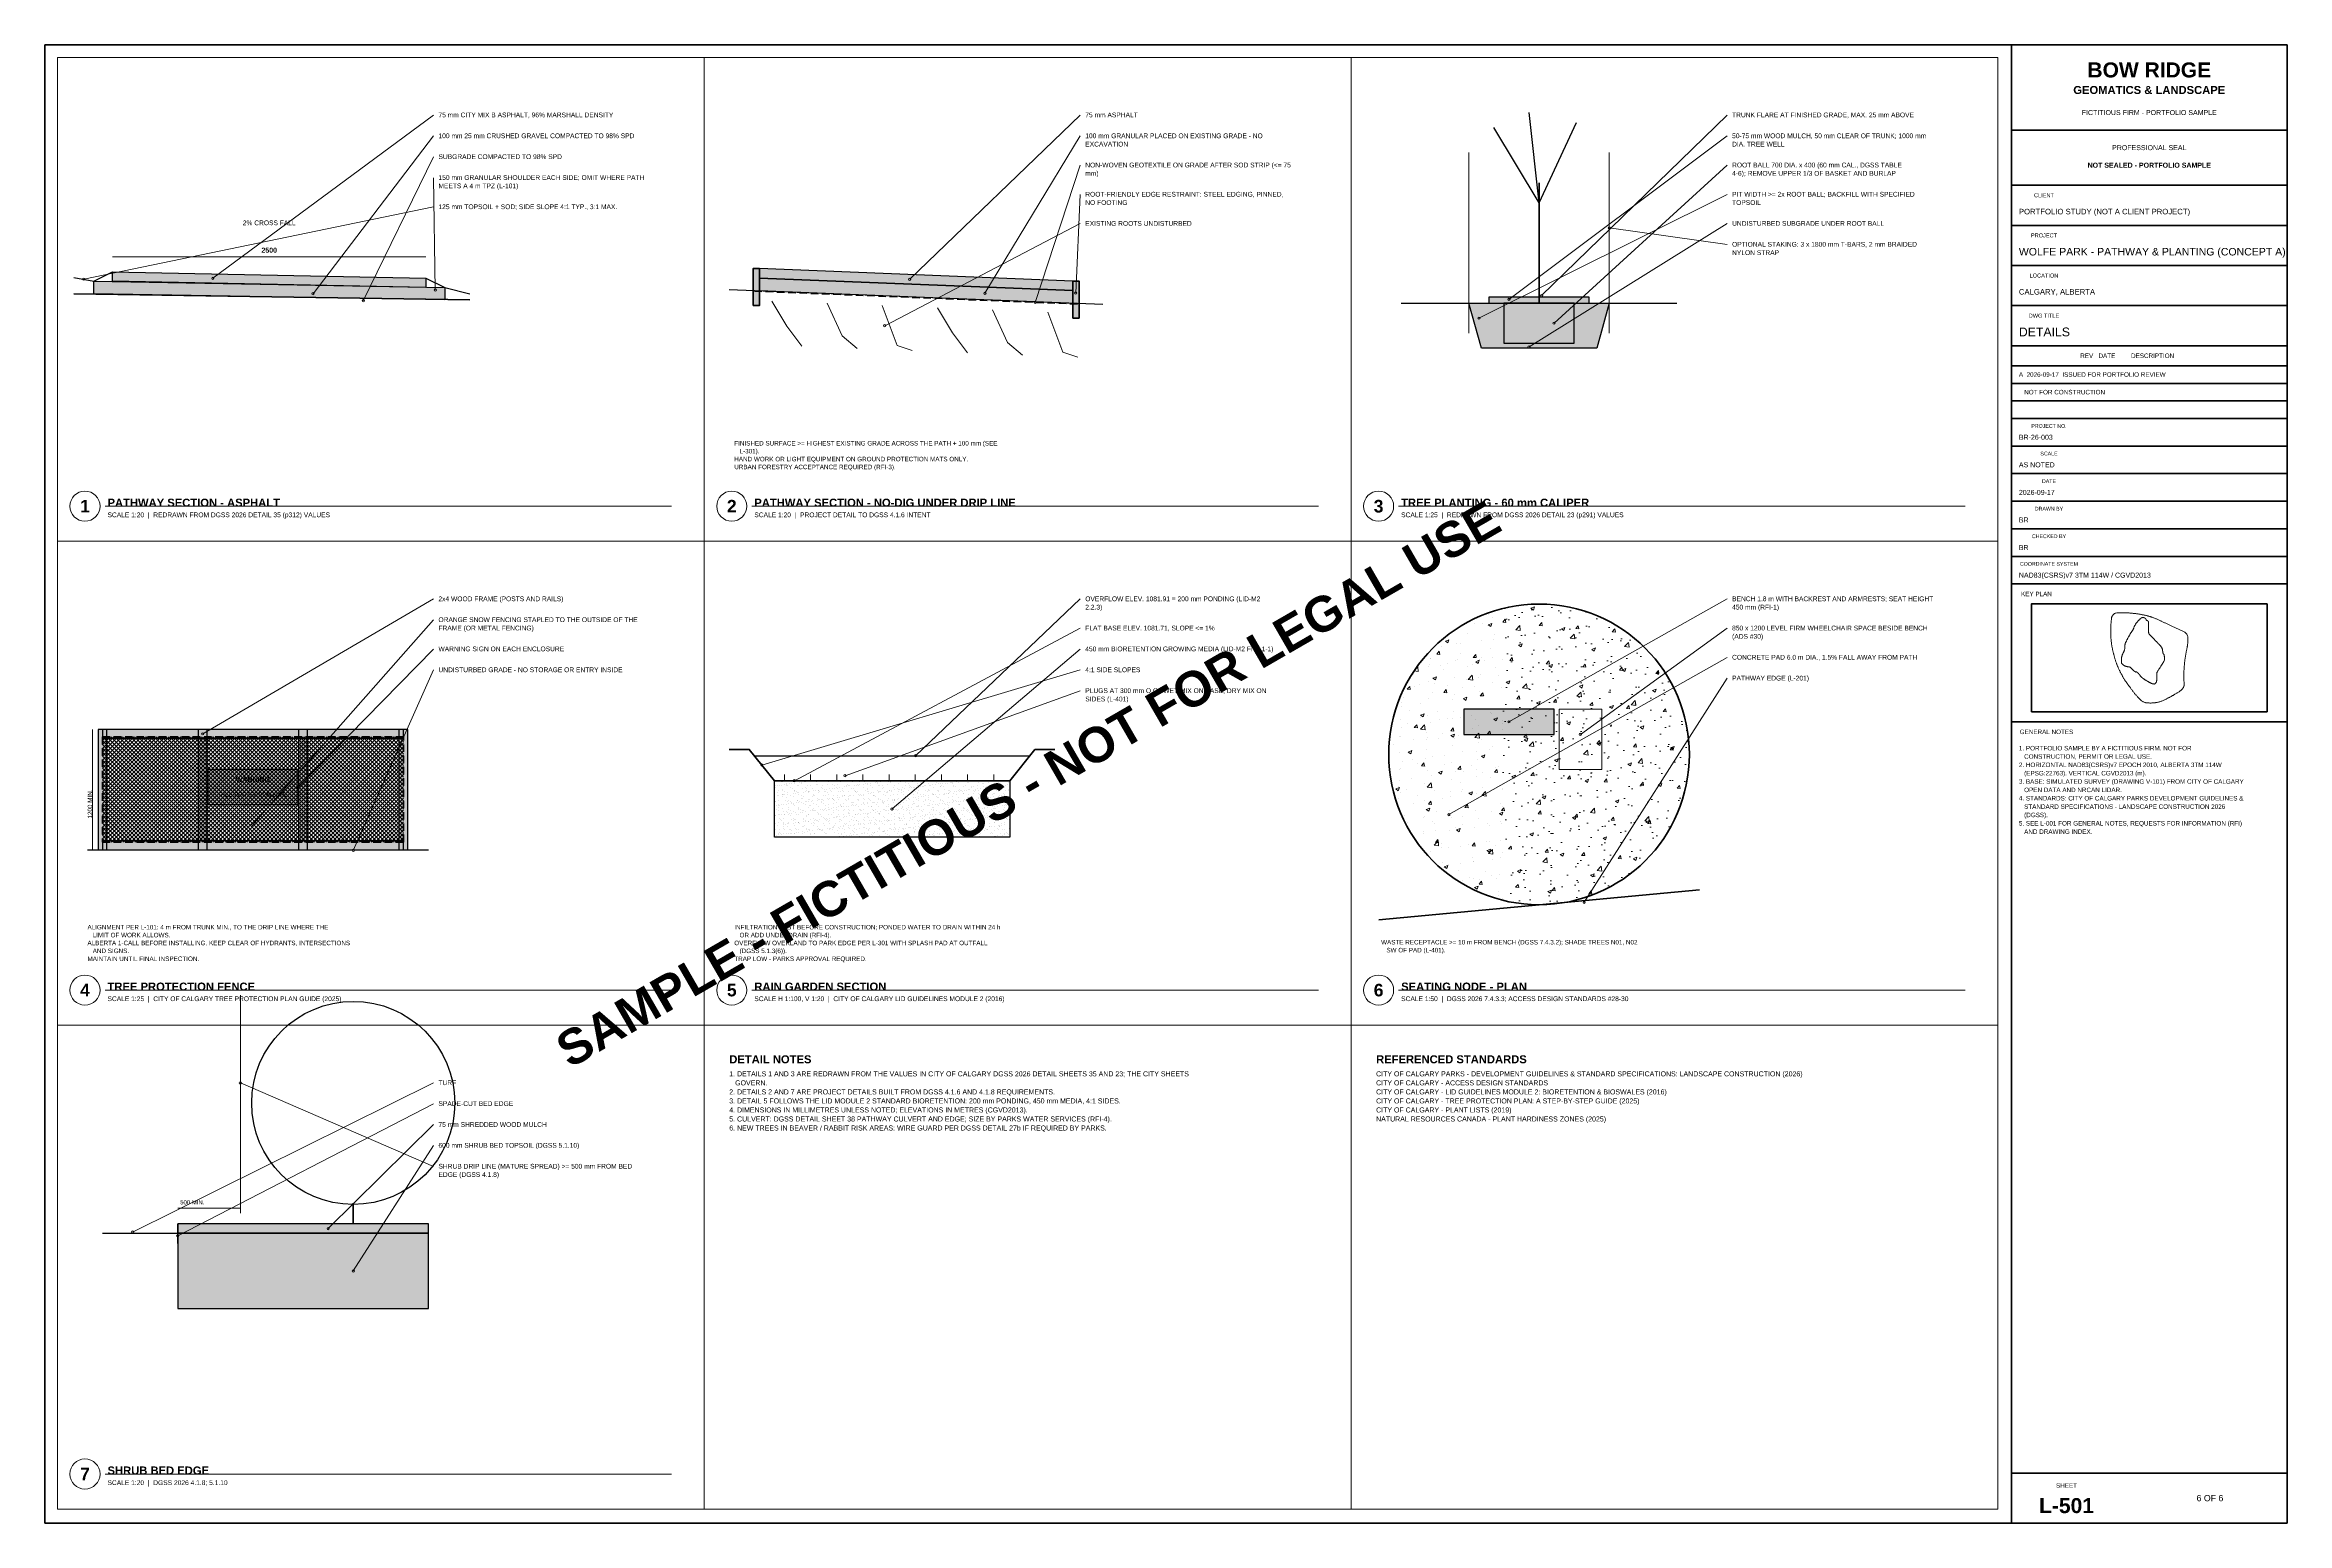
# Paper-space layout 'L-501' of a CAD drawing. Header units: metres. Extents: x 10 to 904, y 10 to 600.
import ezdxf
from ezdxf.enums import TextEntityAlignment as Align

# ---------------------------------------------------------------- set-up
doc = ezdxf.new("R2010")
doc.units = ezdxf.units.M
doc.header["$LTSCALE"] = 0.5
doc.linetypes.add('DASHED', pattern=[9, 6, -3])
for name, color, linetype, lineweight in [('G-ANNO-LEGN', 7, 'Continuous', 18), ('G-ANNO-NOTE', 7, 'Continuous', 18), ('G-ANNO-TTLB', 7, 'Continuous', 35), ('G-ANNO-WMRK', 8, 'Continuous', 35), ('L-ANNO-DIMS', 2, 'Continuous', 18), ('L-ANNO-TEXT', 2, 'Continuous', 18), ('L-DETL', 7, 'Continuous', 25), ('L-GRAD-DRAIN', 150, 'Continuous', 25), ('L-HARD-PATT', 253, 'Continuous', 13), ('L-HARD-PAVE', 8, 'Continuous', 35), ('L-HARD-WALL', 7, 'Continuous', 50), ('L-PLNT-GRND', 83, 'Continuous', 13), ('L-PLNT-PROT', 1, 'DASHED', 35), ('L-PLNT-SHRB', 3, 'Continuous', 25), ('L-SITE-FURN', 40, 'Continuous', 25), ('V-VEG-CANOPY', 92, 'Continuous', 13)]:
    doc.layers.add(name, color=color, linetype=linetype, lineweight=lineweight)
doc.layers.add('G-VPRT', color=8, linetype='Continuous', lineweight=13, plot=False)
doc.styles.add('BR-STD', font='arial.ttf')
doc.styles.add('BR-TITLE', font='arialbd.ttf')

# ---------------------------------------------------------------- blocks, each defined once
blk = doc.blocks.new('TB-ARCH-D')
at = {"color": 0, "lineweight": -2}
for p, q in [((794.4, 10), (794.4, 599.6)), ((794.4, 565.6), (904.4, 565.6)), ((794.4, 543.6), (904.4, 543.6)), ((794.4, 527.6), (904.4, 527.6)), ((794.4, 511.6), (904.4, 511.6)), ((794.4, 495.6), (904.4, 495.6)), ((794.4, 479.6), (904.4, 479.6)), ((794.4, 471.6), (904.4, 471.6)), ((794.4, 464.6), (904.4, 464.6)), ((794.4, 457.6), (904.4, 457.6)), ((794.4, 450.6), (904.4, 450.6)), ((794.4, 439.6), (904.4, 439.6)), ((794.4, 428.6), (904.4, 428.6)), ((794.4, 417.6), (904.4, 417.6)), ((794.4, 406.6), (904.4, 406.6)), ((794.4, 395.6), (904.4, 395.6)), ((794.4, 384.6), (904.4, 384.6)), ((794.4, 329.6), (904.4, 329.6)), ((794.4, 30), (904.4, 30))]:
    blk.add_line(p, q, dxfattribs=at)
for points in [[(10, 10), (904.4, 10), (904.4, 599.6), (10, 599.6)], [(802.4, 333.6), (896.4, 333.6), (896.4, 376.6), (802.4, 376.6)]]:
    blk.add_lwpolyline(points, close=True, dxfattribs=at)
for s, height, style, p in [('BOW RIDGE', 6, 'BR-TITLE', (849.4, 589.6)), ('GEOMATICS & LANDSCAPE', 3.2, 'BR-TITLE', (849.4, 581.6)), ('FICTITIOUS FIRM - PORTFOLIO SAMPLE', 2, 'BR-STD', (849.4, 572.6)), ('PROFESSIONAL SEAL', 2, 'BR-STD', (849.4, 558.6)), ('NOT SEALED - PORTFOLIO SAMPLE', 2, 'BR-TITLE', (849.4, 551.6)), ('CLIENT', 1.6, 'BR-STD', (807.4, 539.6)), ('PROJECT', 1.6, 'BR-STD', (807.4, 523.6)), ('LOCATION', 1.6, 'BR-STD', (807.4, 507.6)), ('DWG TITLE', 1.6, 'BR-STD', (807.4, 491.6)), ('REV   DATE         DESCRIPTION', 1.8, 'BR-STD', (840.6, 475.6)), ('PROJECT NO.', 1.5, 'BR-STD', (809.4, 447.6)), ('SCALE', 1.5, 'BR-STD', (809.4, 436.6)), ('DATE', 1.5, 'BR-STD', (809.4, 425.6)), ('DRAWN BY', 1.5, 'BR-STD', (809.4, 414.6)), ('CHECKED BY', 1.5, 'BR-STD', (809.4, 403.6)), ('COORDINATE SYSTEM', 1.5, 'BR-STD', (809.4, 392.6)), ('KEY PLAN', 1.8, 'BR-STD', (804.4, 380.6)), ('GENERAL NOTES', 1.8, 'BR-STD', (808.4, 325.6)), ('SHEET', 1.8, 'BR-STD', (816.4, 25))]:
    blk.add_text(s, height=height, dxfattribs=dict(at, style=style)).set_placement(p, align=Align.MIDDLE_CENTER)
at = {"color": 0, "lineweight": -2, "style": 'BR-STD'}
for tag, height, p in [('CLIENT', 2.2, (797.4, 533.1)), ('PROJECT', 3, (797.4, 517.1)), ('LOCATION', 2.2, (797.4, 501.1)), ('DWG_TITLE', 3.5, (797.4, 485.1)), ('REV1', 1.8, (797.4, 468.1)), ('REV2', 1.8, (797.4, 461.1)), ('REV3', 1.8, (797.4, 454.1)), ('PROJ_NO', 2, (797.4, 443.1)), ('SCALE', 2, (797.4, 432.1)), ('DATE', 2, (797.4, 421.1)), ('DRAWN', 2, (797.4, 410.1)), ('CHECKED', 2, (797.4, 399.1)), ('CRS', 2, (797.4, 388.1))]:
    blk.add_attdef(tag, text='', height=height, dxfattribs=at).set_placement(p, align=Align.MIDDLE_LEFT)
at = {"color": 0, "lineweight": -2}
for tag, height, style, p in [('SHEET_NO', 6, 'BR-TITLE', (816.4, 17)), ('SHEETS', 2.5, 'BR-STD', (873.6, 20))]:
    blk.add_attdef(tag, text='', height=height, dxfattribs=dict(at, style=style)).set_placement(p, align=Align.MIDDLE_CENTER)
blk = doc.blocks.new('WATERMARK-SAMPLE')
at = {"color": 0, "lineweight": -2, "style": 'BR-TITLE'}
blk.add_text('SAMPLE - FICTITIOUS - NOT FOR LEGAL USE', height=14, dxfattribs=at).set_placement((0, 0), align=Align.MIDDLE_CENTER)

psp = doc.layouts.new('L-501')

# ---------------------------------------------------------------- hatches: boundary and pattern name
at = {"layer": 'L-DETL'}
h = psp.add_hatch(color=8, dxfattribs=at)
h.dxf.hatch_style = 1
h.paths.add_polyline_path([(295, 506.6), (420, 501.6), (420, 505.35), (295, 510.35)])
h = psp.add_hatch(dxfattribs=at)
h.set_pattern_fill('GRAVEL', scale=0.12)
h.paths.add_polyline_path([(29.5, 505.35), (169.5, 502.85), (169.5, 497.85), (29.5, 500.35)])
h = psp.add_hatch(color=8, dxfattribs=at)
h.dxf.hatch_style = 1
h.paths.add_polyline_path([(37, 509.1), (162, 506.6), (162, 502.85), (37, 505.35)])
h = psp.add_hatch(dxfattribs=at)
h.set_pattern_fill('GRAVEL', scale=0.12)
h.paths.add_polyline_path([(295, 501.6), (420, 496.6), (420, 501.6), (295, 506.6)])
h = psp.add_hatch(dxfattribs=at)
h.set_pattern_fill('EARTH', scale=0.15)
h.paths.add_polyline_path([(578, 496.6), (634, 496.6), (629, 478.6), (583, 478.6)])
h = psp.add_hatch(color=42, dxfattribs=at)
h.dxf.hatch_style = 1
h.paths.add_polyline_path([(586, 496.6), (626, 496.6), (626, 499), (586, 499)])
h = psp.add_hatch(color=252, dxfattribs=at)
h.dxf.hatch_style = 1
h.paths.add_polyline_path([(592, 480.6), (620, 480.6), (620, 496.6), (592, 496.6)])
h = psp.add_hatch(color=33, dxfattribs=at)
h.dxf.hatch_style = 1
h.paths.add_polyline_path([(31.22, 278.6), (34.78, 278.6), (34.78, 326.6), (31.22, 326.6)])
h = psp.add_hatch(color=33, dxfattribs=at)
h.dxf.hatch_style = 1
h.paths.add_polyline_path([(33, 323.04), (153, 323.04), (153, 326.6), (33, 326.6)])
h = psp.add_hatch(color=33, dxfattribs=at)
h.dxf.hatch_style = 1
h.paths.add_polyline_path([(71.22, 278.6), (74.78, 278.6), (74.78, 326.6), (71.22, 326.6)])
h = psp.add_hatch(color=33, dxfattribs=at)
h.dxf.hatch_style = 1
h.paths.add_polyline_path([(111.22, 278.6), (114.78, 278.6), (114.78, 326.6), (111.22, 326.6)])
h = psp.add_hatch(color=33, dxfattribs=at)
h.dxf.hatch_style = 1
h.paths.add_polyline_path([(151.22, 278.6), (154.78, 278.6), (154.78, 326.6), (151.22, 326.6)])
h = psp.add_hatch(color=255, dxfattribs=at)
h.dxf.hatch_style = 1
h.paths.add_polyline_path([(75, 296.6), (111, 296.6), (111, 310.6), (75, 310.6)])
h = psp.add_hatch(dxfattribs=at)
h.set_pattern_fill('AR-SAND', scale=0.06)
h.paths.add_polyline_path([(301, 306.1), (394.91, 306.1), (394.91, 283.6), (301, 283.6)])
h = psp.add_hatch(color=33, dxfattribs=at)
h.dxf.hatch_style = 1
h.paths.add_polyline_path([(33, 278.6), (153, 278.6), (153, 282.16), (33, 282.16)])
h = psp.add_hatch(color=42, dxfattribs=at)
h.dxf.hatch_style = 1
h.paths.add_polyline_path([(63, 125.6), (163, 125.6), (163, 129.35), (63, 129.35)])
h = psp.add_hatch(dxfattribs=at)
h.set_pattern_fill('EARTH', scale=0.15)
h.paths.add_polyline_path([(63, 95.6), (163, 95.6), (163, 125.6), (63, 125.6)])
at = {"layer": 'L-HARD-PATT'}
h = psp.add_hatch(dxfattribs=at)
h.set_pattern_fill('AR-CONC', scale=0.08)
edge = h.paths.add_edge_path()
edge.add_arc((606, 316.6), 59.95, 0, 360)
at = {"layer": 'L-HARD-WALL'}
h = psp.add_hatch(color=1, dxfattribs=at)
h.dxf.hatch_style = 1
h.paths.add_polyline_path([(292.5, 495.6), (295, 495.6), (295, 510.35), (292.5, 510.35)])
h = psp.add_hatch(color=1, dxfattribs=at)
h.dxf.hatch_style = 1
h.paths.add_polyline_path([(420, 490.6), (422.5, 490.6), (422.5, 505.35), (420, 505.35)])
at = {"layer": 'L-PLNT-PROT'}
h = psp.add_hatch(dxfattribs=at)
h.set_pattern_fill('ANSI37', color=30, scale=0.35)
h.paths.add_polyline_path([(33, 281.6), (153, 281.6), (153, 323.6), (33, 323.6)])
at = {"layer": 'L-SITE-FURN'}
h = psp.add_hatch(color=40, dxfattribs=at)
h.dxf.hatch_style = 1
h.paths.add_polyline_path([(576, 324.6), (612, 324.6), (612, 334.6), (576, 334.6)])

# ---------------------------------------------------------------- linework, layer by layer
at = {"layer": 'G-ANNO-LEGN'}
for p, q in [((34, 415.6), (260, 415.6)), ((292, 415.6), (518, 415.6)), ((550, 415.6), (776, 415.6)), ((34, 222.6), (260, 222.6)), ((292, 222.6), (518, 222.6)), ((550, 222.6), (776, 222.6)), ((34, 29.6), (260, 29.6))]:
    psp.add_line(p, q, dxfattribs=at)
psp.add_lwpolyline([(838.87, 373.08), (839.17, 373.06), (839.46, 373.06), (839.74, 373.06), (840.02, 373.05), (840.3, 373.05), (840.56, 373.04), (840.83, 373.03), (841.09, 373.02), (841.35, 373.01), (841.61, 372.99), (841.88, 372.96), (842.15, 372.94), (842.41, 372.91), (842.68, 372.88), (842.96, 372.86), (843.24, 372.83), (843.51, 372.8), (843.79, 372.77), (844.07, 372.74), (844.35, 372.71), (844.63, 372.67), (844.91, 372.62), (845.19, 372.57), (845.46, 372.53), (845.73, 372.48), (846, 372.43), (846.27, 372.38), (846.54, 372.33), (846.81, 372.28), (847.06, 372.23), (847.31, 372.18), (847.56, 372.13), (847.81, 372.08), (848.05, 372.03), (848.3, 371.97), (848.55, 371.9), (848.78, 371.83), (849.01, 371.76), (849.25, 371.69), (849.48, 371.62), (849.72, 371.55), (849.95, 371.48), (850.1, 371.43), (850.34, 371.36), (850.58, 371.28), (850.81, 371.2), (851.05, 371.11), (851.28, 371.03), (851.53, 370.93), (851.79, 370.83), (852.03, 370.73), (852.28, 370.62), (852.55, 370.49), (852.82, 370.37), (853.09, 370.24), (853.36, 370.11), (853.66, 369.98), (853.95, 369.85), (854.21, 369.73), (854.47, 369.6), (854.73, 369.48), (854.99, 369.36), (855.24, 369.24), (855.48, 369.13), (855.73, 369.02), (855.98, 368.91), (858.37, 367.79), (861.33, 366.4), (862.18, 366.01), (862.47, 365.89), (862.76, 365.76), (863.04, 365.63), (863.29, 365.49), (863.54, 365.34), (863.77, 365.17), (863.99, 364.98), (864.18, 364.76), (864.36, 364.51), (864.5, 364.24), (864.63, 363.92), (864.72, 363.6), (864.77, 363.28), (864.78, 362.96), (864.78, 362.71), (864.78, 362.46), (864.77, 362.22), (864.76, 361.97), (864.75, 361.7), (864.73, 361.42), (864.72, 361.15), (864.72, 360.89), (864.71, 360.62), (864.7, 360.35), (864.67, 360.09), (864.63, 359.82), (864.58, 359.59), (864.53, 359.35), (864.48, 359.12), (864.43, 358.88), (864.38, 358.65), (864.33, 358.39), (864.28, 358.14), (864.23, 357.88), (864.18, 357.63), (864.14, 357.37), (864.09, 357.12), (864.04, 356.86), (863.99, 356.61), (863.94, 356.35), (863.9, 356.09), (863.85, 355.83), (863.8, 355.58), (863.76, 355.31), (863.71, 355.04), (863.67, 354.77), (863.63, 354.51), (863.59, 354.24), (863.56, 353.97), (863.53, 353.67), (863.51, 353.38), (863.48, 353.09), (863.45, 352.79), (863.43, 352.52), (863.4, 352.24), (863.37, 351.97), (863.35, 351.69), (863.33, 351.42), (863.31, 351.14), (863.29, 350.89), (863.28, 350.63), (863.27, 350.38), (863.25, 350.13), (863.24, 349.87), (863.23, 349.62), (863.21, 349.36), (863.2, 349.11), (863.19, 348.85), (863.18, 348.6), (863.17, 348.32), (863.17, 348.04), (863.17, 347.76), (863.18, 347.48), (863.19, 347.2), (863.2, 346.91), (863.21, 346.63), (863.22, 346.34), (863.24, 346.06), (863.25, 345.78), (863.27, 345.5), (863.28, 345.24), (863.29, 344.98), (863.3, 344.71), (863.3, 344.47), (863.29, 344.23), (863.26, 344.01), (863.2, 343.79), (863.1, 343.55), (862.99, 343.32), (862.83, 343.06), (862.66, 342.82), (862.47, 342.57), (862.25, 342.34), (862.02, 342.13), (861.78, 341.94), (861.53, 341.76), (861.29, 341.6), (861.04, 341.44), (860.79, 341.29), (860.57, 341.16), (860.35, 341.03), (860.12, 340.9), (859.9, 340.77), (859.66, 340.62), (859.42, 340.46), (859.18, 340.31), (858.93, 340.16), (858.72, 340.04), (858.51, 339.92), (858.29, 339.8), (858.08, 339.69), (857.86, 339.58), (857.64, 339.47), (857.43, 339.36), (857.21, 339.25), (856.99, 339.15), (856.78, 339.04), (856.55, 338.92), (856.32, 338.79), (856.1, 338.67), (855.87, 338.55), (855.64, 338.43), (855.41, 338.32), (855.17, 338.21), (854.93, 338.1), (854.67, 337.99), (854.4, 337.89), (854.13, 337.8), (853.86, 337.71), (853.61, 337.63), (853.36, 337.56), (853.1, 337.49), (852.85, 337.43), (852.61, 337.37), (852.37, 337.32), (852.12, 337.27), (851.88, 337.24), (851.83, 337.23), (851.56, 337.21), (851.29, 337.18), (851.02, 337.16), (850.72, 337.13), (850.43, 337.11), (850.13, 337.1), (849.95, 337.1), (849.65, 337.1), (849.34, 337.11), (849.07, 337.11), (848.8, 337.11), (848.53, 337.14), (848.23, 337.19), (847.93, 337.23), (847.86, 337.24), (847.57, 337.31), (847.3, 337.41), (847.03, 337.54), (846.79, 337.67), (846.56, 337.82), (846.34, 337.98), (846.16, 338.14), (845.98, 338.3), (845.8, 338.46), (845.63, 338.63), (845.44, 338.82), (845.26, 339.01), (845.08, 339.21), (844.9, 339.4), (844.71, 339.59), (844.53, 339.79), (844.35, 339.98), (844.17, 340.17), (843.99, 340.36), (843.82, 340.55), (843.66, 340.76), (843.5, 340.96), (843.34, 341.17), (843.18, 341.38), (843.02, 341.59), (842.87, 341.8), (842.71, 342.01), (842.56, 342.22), (842.4, 342.44), (842.24, 342.66), (842.08, 342.87), (841.91, 343.09), (841.75, 343.31), (841.59, 343.53), (841.45, 343.72), (841.3, 343.92), (841.15, 344.11), (841, 344.31), (840.85, 344.5), (840.71, 344.7), (840.57, 344.9), (840.44, 345.11), (840.28, 345.32), (840.13, 345.53), (839.98, 345.75), (839.83, 345.97), (839.69, 346.19), (839.55, 346.41), (839.41, 346.62), (839.28, 346.84), (839.15, 347.06), (839.02, 347.29), (838.9, 347.51), (838.78, 347.72), (838.66, 347.93), (838.55, 348.15), (838.43, 348.36), (838.32, 348.57), (838.21, 348.79), (838.09, 349.01), (837.97, 349.23), (837.85, 349.46), (837.73, 349.68), (837.62, 349.91), (837.5, 350.13), (837.38, 350.38), (837.26, 350.62), (837.15, 350.87), (837.04, 351.12), (836.93, 351.37), (836.83, 351.62), (836.73, 351.85), (836.64, 352.07), (836.55, 352.3), (836.46, 352.53), (836.38, 352.75), (836.29, 352.98), (836.21, 353.21), (836.12, 353.46), (836.04, 353.7), (835.95, 353.95), (835.87, 354.19), (835.79, 354.44), (835.71, 354.68), (835.64, 354.93), (835.56, 355.2), (835.48, 355.47), (835.41, 355.74), (835.34, 356.01), (835.27, 356.29), (835.21, 356.53), (835.14, 356.77), (835.08, 357.01), (835.02, 357.25), (834.96, 357.5), (834.9, 357.74), (834.84, 358.02), (834.78, 358.31), (834.72, 358.59), (834.67, 358.88), (834.61, 359.15), (834.56, 359.42), (834.52, 359.69), (834.47, 359.96), (834.43, 360.23), (834.38, 360.5), (834.34, 360.77), (834.31, 361.03), (834.27, 361.3), (834.24, 361.57), (834.22, 361.83), (834.19, 362.09), (834.17, 362.35), (834.15, 362.61), (834.13, 362.87), (834.11, 363.13), (834.09, 363.39), (834.07, 363.66), (834.06, 363.93), (834.04, 364.19), (834.03, 364.46), (834.02, 364.72), (834.02, 364.99), (834.02, 365.26), (834.02, 365.53), (834.02, 365.8), (834.03, 366.07), (834.03, 366.34), (834.04, 366.61), (834.04, 366.86), (834.04, 367.11), (834.04, 367.36), (834.04, 367.63), (834.05, 367.9), (834.07, 368.17), (834.09, 368.44), (834.11, 368.71), (834.14, 368.98), (834.17, 369.25), (834.19, 369.52), (834.22, 369.79), (834.26, 370.05), (834.29, 370.31), (834.32, 370.58), (834.35, 370.86), (834.39, 371.15), (834.44, 371.39), (834.53, 371.63), (834.68, 371.92), (834.87, 372.19), (835.07, 372.41), (835.3, 372.6), (835.55, 372.78), (835.83, 372.9), (836.12, 372.98), (836.42, 373.03), (836.71, 373.06), (837.07, 373.07), (837.43, 373.08), (837.7, 373.09), (837.98, 373.1), (838.25, 373.1), (838.56, 373.1), (838.87, 373.08)], close=True, dxfattribs=at)
psp.add_lwpolyline([(854.97, 356.81), (855, 356.77), (855.02, 356.74), (855.04, 356.71), (855.06, 356.67), (855.08, 356.64), (855.1, 356.61), (855.12, 356.59), (855.14, 356.56), (855.15, 356.54), (855.17, 356.51), (855.19, 356.49), (855.21, 356.47), (855.22, 356.45), (855.24, 356.43), (855.25, 356.42), (855.27, 356.4), (855.28, 356.38), (855.3, 356.35), (855.31, 356.31), (855.32, 356.27), (855.34, 356.21), (855.35, 356.15), (855.36, 356.09), (855.37, 356.01), (855.38, 355.92), (855.39, 355.81), (855.41, 355.69), (855.42, 355.55), (855.43, 355.37), (855.44, 355.15), (855.46, 354.81), (855.49, 354.36), (855.17, 353.61), (854.52, 352.58), (854.03, 351.81), (853.71, 351.31), (853.46, 350.9), (853.26, 350.59), (853.09, 350.32), (852.95, 350.08), (852.82, 349.88), (852.73, 349.72), (852.64, 349.58), (852.57, 349.45), (852.51, 349.35), (852.46, 349.26), (852.42, 349.19), (852.4, 349.14), (852.39, 349.11), (852.39, 349.09), (852.39, 349.06), (852.39, 349.02), (852.39, 348.97), (852.39, 348.91), (852.39, 348.83), (852.39, 348.75), (852.39, 348.65), (852.39, 348.53), (852.39, 348.41), (852.39, 348.27), (852.39, 348.12), (852.39, 347.96), (852.39, 347.79), (852.39, 347.6), (852.39, 347.41), (852.39, 347.2), (852.38, 347), (852.38, 346.81), (852.38, 346.64), (852.38, 346.47), (852.37, 346.32), (852.37, 346.18), (852.36, 346.06), (852.35, 345.94), (852.34, 345.84), (852.33, 345.74), (852.32, 345.66), (852.31, 345.59), (852.3, 345.53), (852.29, 345.49), (852.27, 345.45), (852.26, 345.43), (852.24, 345.41), (852.22, 345.38), (852.2, 345.36), (852.18, 345.33), (852.16, 345.31), (852.14, 345.28), (852.11, 345.25), (852.09, 345.22), (852.06, 345.19), (852.03, 345.16), (852, 345.12), (851.97, 345.09), (851.94, 345.05), (851.9, 345.02), (851.87, 344.98), (851.83, 344.95), (851.79, 344.91), (851.76, 344.88), (851.72, 344.85), (851.69, 344.82), (851.66, 344.79), (851.63, 344.77), (851.6, 344.75), (851.58, 344.73), (851.55, 344.71), (851.53, 344.7), (851.51, 344.69), (851.49, 344.68), (851.47, 344.67), (851.45, 344.67), (851.43, 344.66), (851.42, 344.66), (851.4, 344.66), (851.38, 344.67), (851.36, 344.67), (851.34, 344.67), (851.31, 344.67), (851.28, 344.67), (851.25, 344.68), (851.22, 344.68), (851.18, 344.69), (851.14, 344.69), (851.1, 344.7), (851.06, 344.7), (851.01, 344.71), (850.96, 344.71), (850.91, 344.72), (850.86, 344.73), (850.8, 344.74), (850.74, 344.76), (850.67, 344.78), (850.59, 344.8), (850.51, 344.84), (850.42, 344.87), (850.32, 344.91), (850.22, 344.96), (850.12, 345.01), (850, 345.06), (849.88, 345.12), (849.76, 345.18), (849.63, 345.25), (849.49, 345.32), (849.34, 345.4), (849.19, 345.48), (849.05, 345.57), (848.91, 345.65), (848.77, 345.73), (848.63, 345.8), (848.5, 345.88), (848.36, 345.96), (848.24, 346.03), (848.11, 346.11), (847.99, 346.18), (847.88, 346.26), (847.76, 346.33), (847.65, 346.4), (847.55, 346.47), (847.44, 346.54), (847.34, 346.61), (847.24, 346.68), (847.15, 346.74), (847.06, 346.81), (846.97, 346.87), (846.89, 346.93), (846.81, 346.99), (846.73, 347.05), (846.65, 347.11), (846.58, 347.16), (846.51, 347.22), (846.45, 347.27), (846.39, 347.32), (846.33, 347.37), (846.28, 347.42), (846.22, 347.47), (846.18, 347.52), (846.13, 347.56), (846.09, 347.61), (846.05, 347.65), (846.01, 347.69), (845.98, 347.73), (845.94, 347.77), (845.91, 347.8), (845.88, 347.84), (845.86, 347.87), (845.83, 347.9), (845.81, 347.94), (845.79, 347.96), (845.77, 347.99), (845.76, 348.02), (845.75, 348.04), (845.74, 348.07), (845.73, 348.09), (845.72, 348.12), (845.7, 348.15), (845.68, 348.18), (845.65, 348.22), (845.62, 348.26), (845.59, 348.3), (845.55, 348.35), (845.5, 348.41), (845.45, 348.46), (845.4, 348.52), (845.34, 348.59), (845.28, 348.65), (845.21, 348.72), (845.13, 348.8), (845.06, 348.88), (844.97, 348.96), (844.9, 349.04), (844.82, 349.11), (844.75, 349.17), (844.68, 349.23), (844.62, 349.29), (844.56, 349.34), (844.5, 349.38), (844.45, 349.42), (844.4, 349.45), (844.36, 349.47), (844.32, 349.5), (844.28, 349.51), (844.24, 349.52), (844.21, 349.52), (844.19, 349.52), (844.17, 349.51), (844.14, 349.51), (844.12, 349.5), (844.1, 349.49), (844.08, 349.49), (844.07, 349.48), (844.05, 349.48), (844.03, 349.47), (844.02, 349.47), (844.01, 349.47), (843.99, 349.46), (843.98, 349.46), (843.97, 349.46), (843.96, 349.46), (843.95, 349.46), (843.94, 349.46), (843.93, 349.46), (843.93, 349.46), (843.92, 349.46), (843.91, 349.46), (843.9, 349.47), (843.89, 349.47), (843.88, 349.48), (843.87, 349.48), (843.86, 349.49), (843.84, 349.5), (843.83, 349.51), (843.82, 349.52), (843.81, 349.53), (843.79, 349.54), (843.78, 349.56), (843.76, 349.57), (843.75, 349.59), (843.74, 349.6), (843.72, 349.61), (843.71, 349.62), (843.69, 349.64), (843.68, 349.65), (843.67, 349.66), (843.66, 349.66), (843.65, 349.67), (843.64, 349.68), (843.63, 349.68), (843.62, 349.69), (843.61, 349.69), (843.6, 349.69), (843.59, 349.7), (843.58, 349.7), (843.57, 349.7), (843.56, 349.7), (843.54, 349.72), (843.51, 349.74), (843.48, 349.76), (843.44, 349.8), (843.4, 349.84), (843.35, 349.88), (843.29, 349.93), (843.23, 349.99), (843.16, 350.06), (843.09, 350.13), (843.01, 350.21), (842.92, 350.29), (842.83, 350.39), (842.73, 350.48), (842.63, 350.59), (842.53, 350.69), (842.43, 350.78), (842.34, 350.87), (842.26, 350.95), (842.18, 351.02), (842.11, 351.09), (842.04, 351.15), (841.97, 351.21), (841.91, 351.26), (841.86, 351.3), (841.81, 351.34), (841.77, 351.37), (841.73, 351.4), (841.7, 351.42), (841.67, 351.43), (841.65, 351.44), (841.63, 351.45), (841.6, 351.45), (841.58, 351.46), (841.55, 351.46), (841.52, 351.47), (841.49, 351.47), (841.47, 351.48), (841.44, 351.48), (841.4, 351.49), (841.37, 351.49), (841.34, 351.49), (841.31, 351.49), (841.27, 351.49), (841.24, 351.49), (841.2, 351.5), (841.16, 351.5), (841.12, 351.5), (841.08, 351.5), (841.03, 351.51), (840.97, 351.51), (840.92, 351.52), (840.86, 351.53), (840.79, 351.55), (840.73, 351.56), (840.66, 351.58), (840.58, 351.6), (840.5, 351.62), (840.42, 351.64), (840.33, 351.67), (840.24, 351.69), (840.15, 351.72), (840.05, 351.75), (839.96, 351.78), (839.87, 351.82), (839.78, 351.85), (839.69, 351.89), (839.6, 351.93), (839.52, 351.97), (839.44, 352.01), (839.36, 352.06), (839.28, 352.1), (839.21, 352.15), (839.14, 352.2), (839.07, 352.26), (839, 352.31), (838.94, 352.37), (838.87, 352.42), (838.81, 352.48), (838.76, 352.54), (838.7, 352.6), (838.65, 352.65), (838.61, 352.7), (838.56, 352.75), (838.52, 352.79), (838.49, 352.84), (838.45, 352.88), (838.42, 352.92), (838.39, 352.95), (838.37, 352.99), (838.35, 353.02), (838.33, 353.05), (838.32, 353.08), (838.31, 353.1), (838.3, 353.12), (838.29, 353.16), (838.29, 353.2), (838.28, 353.24), (838.28, 353.3), (838.28, 353.37), (838.28, 353.45), (838.27, 353.53), (838.27, 353.62), (838.28, 353.73), (838.28, 353.84), (838.28, 353.96), (838.28, 354.09), (838.29, 354.23), (838.29, 354.37), (838.3, 354.53), (838.31, 354.69), (838.32, 354.86), (838.34, 355.02), (838.36, 355.18), (838.39, 355.34), (838.42, 355.5), (838.45, 355.66), (838.49, 355.82), (838.54, 355.98), (838.59, 356.13), (838.64, 356.29), (838.7, 356.44), (838.76, 356.6), (838.83, 356.75), (838.9, 356.9), (838.98, 357.05), (839.06, 357.2), (839.14, 357.35), (839.21, 357.5), (839.28, 357.65), (839.34, 357.79), (839.4, 357.94), (839.45, 358.08), (839.5, 358.22), (839.54, 358.37), (839.57, 358.51), (839.61, 358.65), (839.63, 358.79), (839.65, 358.93), (839.67, 359.06), (839.68, 359.2), (839.68, 359.34), (839.68, 359.47), (839.68, 359.6), (839.69, 359.73), (839.69, 359.85), (839.7, 359.96), (839.7, 360.08), (839.71, 360.18), (839.72, 360.28), (839.73, 360.38), (839.75, 360.47), (839.76, 360.56), (839.78, 360.65), (839.79, 360.72), (839.81, 360.8), (839.83, 360.87), (839.85, 360.93), (839.87, 360.99), (839.9, 361.06), (839.94, 361.14), (839.97, 361.23), (840.02, 361.33), (840.07, 361.43), (840.13, 361.55), (840.19, 361.67), (840.26, 361.81), (840.33, 361.95), (840.41, 362.11), (840.49, 362.27), (840.58, 362.44), (840.68, 362.62), (840.78, 362.81), (840.88, 363.01), (841, 363.22), (841.11, 363.43), (841.21, 363.62), (841.32, 363.81), (841.42, 363.99), (841.52, 364.16), (841.61, 364.33), (841.7, 364.48), (841.79, 364.63), (841.88, 364.77), (841.97, 364.91), (842.05, 365.04), (842.13, 365.16), (842.2, 365.27), (842.28, 365.37), (842.35, 365.47), (842.41, 365.56), (842.48, 365.66), (842.55, 365.75), (842.61, 365.86), (842.68, 365.96), (842.74, 366.07), (842.81, 366.19), (842.87, 366.31), (842.94, 366.43), (843, 366.56), (843.06, 366.69), (843.12, 366.83), (843.19, 366.97), (843.25, 367.11), (843.31, 367.26), (843.37, 367.42), (843.43, 367.57), (843.49, 367.73), (843.56, 367.88), (843.64, 368.04), (843.72, 368.19), (843.8, 368.34), (843.9, 368.5), (843.99, 368.65), (844.09, 368.8), (844.2, 368.95), (844.31, 369.09), (844.43, 369.24), (844.55, 369.39), (844.68, 369.53), (844.81, 369.68), (844.94, 369.82), (845.09, 369.96), (845.22, 370.1), (845.35, 370.22), (845.47, 370.34), (845.58, 370.45), (845.68, 370.55), (845.77, 370.64), (845.86, 370.72), (845.94, 370.8), (846.01, 370.86), (846.07, 370.92), (846.13, 370.97), (846.17, 371.01), (846.21, 371.04), (846.24, 371.07), (846.27, 371.09), (846.28, 371.09), (846.3, 371.1), (846.32, 371.11), (846.35, 371.11), (846.37, 371.12), (846.41, 371.12), (846.44, 371.13), (846.48, 371.13), (846.52, 371.14), (846.56, 371.14), (846.61, 371.14), (846.66, 371.14), (846.72, 371.15), (846.77, 371.15), (846.84, 371.15), (846.9, 371.15), (846.97, 371.15), (847.03, 371.15), (847.09, 371.15), (847.15, 371.14), (847.2, 371.14), (847.25, 371.13), (847.3, 371.13), (847.35, 371.12), (847.39, 371.12), (847.43, 371.11), (847.46, 371.1), (847.49, 371.09), (847.52, 371.08), (847.54, 371.06), (847.57, 371.05), (847.58, 371.04), (847.6, 371.02), (847.61, 371.01), (847.63, 370.99), (847.64, 370.98), (847.66, 370.96), (847.67, 370.95), (847.69, 370.93), (847.7, 370.92), (847.72, 370.9), (847.73, 370.89), (847.75, 370.87), (847.76, 370.86), (847.78, 370.84), (847.79, 370.83), (847.81, 370.81), (847.82, 370.8), (847.84, 370.78), (847.85, 370.77), (847.87, 370.75), (847.88, 370.74), (847.9, 370.72), (847.91, 370.71), (847.93, 370.69), (847.94, 370.68), (847.96, 370.66), (847.97, 370.65), (847.99, 370.63), (848, 370.62), (848.02, 370.6), (848.03, 370.59), (848.05, 370.57), (848.06, 370.56), (848.08, 370.54), (848.09, 370.53), (848.11, 370.51), (848.12, 370.49), (848.13, 370.48), (848.14, 370.46), (848.15, 370.44), (848.16, 370.42), (848.17, 370.41), (848.17, 370.39), (848.18, 370.37), (848.18, 370.35), (848.19, 370.33), (848.19, 370.3), (848.19, 370.28), (848.19, 370.26), (848.19, 370.24), (848.19, 370.22), (848.2, 370.2), (848.2, 370.18), (848.21, 370.16), (848.21, 370.15), (848.22, 370.13), (848.23, 370.12), (848.24, 370.11), (848.25, 370.1), (848.27, 370.09), (848.28, 370.08), (848.3, 370.08), (848.32, 370.07), (848.34, 370.07), (848.36, 370.07), (848.38, 370.07), (848.4, 370.07), (848.43, 370.07), (848.45, 370.06), (848.47, 370.06), (848.49, 370.06), (848.51, 370.05), (848.53, 370.04), (848.55, 370.04), (848.56, 370.03), (848.58, 370.02), (848.6, 370.01), (848.62, 370), (848.63, 369.98), (848.65, 369.97), (848.66, 369.96), (848.68, 369.94), (848.69, 369.93), (848.71, 369.91), (848.72, 369.9), (848.73, 369.89), (848.75, 369.87), (848.76, 369.86), (848.77, 369.85), (848.78, 369.84), (848.79, 369.83), (848.8, 369.82), (848.81, 369.81), (848.82, 369.8), (848.83, 369.79), (848.84, 369.78), (848.85, 369.77), (848.85, 369.77), (848.86, 369.76), (848.87, 369.75), (848.88, 369.74), (848.89, 369.73), (848.9, 369.72), (848.91, 369.71), (848.92, 369.7), (848.93, 369.69), (848.94, 369.68), (848.95, 369.67), (848.97, 369.65), (848.98, 369.64), (848.99, 369.63), (849.01, 369.61), (849.02, 369.6), (849.04, 369.58), (849.05, 369.57), (849.06, 369.55), (849.08, 369.54), (849.09, 369.52), (849.1, 369.51), (849.11, 369.49), (849.12, 369.48), (849.12, 369.46), (849.13, 369.45), (849.14, 369.43), (849.14, 369.42), (849.14, 369.4), (849.15, 369.39), (849.15, 369.37), (849.15, 369.36), (849.15, 369.34), (849.15, 369.33), (849.15, 369.31), (849.15, 369.3), (849.15, 369.28), (849.15, 369.27), (849.15, 369.25), (849.15, 369.24), (849.15, 369.22), (849.15, 369.21), (849.15, 369.19), (849.15, 369.18), (849.15, 369.16), (849.15, 369.15), (849.15, 369.13), (849.15, 369.12), (849.15, 369.1), (849.15, 369.09), (849.15, 369.07), (849.15, 369.06), (849.15, 369.04), (849.14, 369.02), (849.14, 369), (849.14, 368.99), (849.13, 368.97), (849.13, 368.95), (849.12, 368.93), (849.12, 368.91), (849.11, 368.89), (849.11, 368.87), (849.1, 368.85), (849.09, 368.82), (849.09, 368.8), (849.08, 368.77), (849.07, 368.72), (849.07, 368.65), (849.06, 368.58), (849.06, 368.49), (849.05, 368.39), (849.05, 368.28), (849.04, 368.15), (849.04, 368.01), (849.04, 367.86), (849.03, 367.69), (849.03, 367.51), (849.03, 367.32), (849.03, 367.11), (849.03, 366.89), (849.03, 366.66), (849.03, 366.44), (849.04, 366.23), (849.05, 366.03), (849.06, 365.84), (849.08, 365.67), (849.1, 365.5), (849.12, 365.35), (849.15, 365.21), (849.18, 365.07), (849.21, 364.95), (849.25, 364.85), (849.29, 364.75), (849.33, 364.66), (849.37, 364.59), (849.42, 364.52), (849.48, 364.47), (849.53, 364.41), (849.59, 364.35), (849.66, 364.28), (849.73, 364.21), (849.81, 364.13), (849.89, 364.05), (849.97, 363.96), (850.06, 363.87), (850.16, 363.77), (850.26, 363.66), (850.36, 363.55), (850.47, 363.44), (850.58, 363.32), (850.7, 363.2), (850.82, 363.07), (850.95, 362.93), (851.08, 362.8), (851.21, 362.66), (851.35, 362.51), (851.49, 362.37), (851.63, 362.22), (851.77, 362.07), (851.92, 361.92), (852.07, 361.77), (852.22, 361.61), (852.38, 361.46), (852.54, 361.29), (852.7, 361.13), (852.86, 360.97), (853.03, 360.8), (853.2, 360.63), (853.37, 360.46), (853.53, 360.29), (853.68, 360.12), (853.83, 359.96), (853.96, 359.8), (854.08, 359.64), (854.19, 359.48), (854.29, 359.33), (854.38, 359.18), (854.46, 359.03), (854.53, 358.89), (854.59, 358.75), (854.63, 358.61), (854.67, 358.47), (854.7, 358.34), (854.72, 358.21), (854.73, 358.08), (854.73, 357.96), (854.74, 357.84), (854.75, 357.73), (854.77, 357.63), (854.78, 357.53), (854.79, 357.44), (854.8, 357.35), (854.82, 357.27), (854.84, 357.19), (854.85, 357.12), (854.87, 357.05), (854.89, 356.99), (854.91, 356.94), (854.93, 356.89), (854.95, 356.85), (854.97, 356.81)], dxfattribs=at)
for centre in [(26, 415.6), (284, 415.6), (542, 415.6), (26, 222.6), (284, 222.6), (542, 222.6), (26, 29.6)]:
    psp.add_circle(centre, 6, dxfattribs=at)
at = {"layer": 'G-VPRT'}
for points in [[(15, 401.6), (273, 401.6), (273, 594.6), (15, 594.6)], [(273, 401.6), (531, 401.6), (531, 594.6), (273, 594.6)], [(531, 401.6), (789, 401.6), (789, 594.6), (531, 594.6)], [(15, 208.6), (273, 208.6), (273, 401.6), (15, 401.6)], [(273, 208.6), (531, 208.6), (531, 401.6), (273, 401.6)], [(531, 208.6), (789, 208.6), (789, 401.6), (531, 401.6)], [(15, 15.6), (273, 15.6), (273, 208.6), (15, 208.6)], [(273, 15.6), (531, 15.6), (531, 208.6), (273, 208.6)], [(531, 15.6), (789, 15.6), (789, 208.6), (531, 208.6)]]:
    psp.add_lwpolyline(points, close=True, dxfattribs=at)
at = {"layer": 'L-ANNO-DIMS'}
for points in [[(578, 484.6), (578, 556.6)], [(634, 484.6), (634, 556.6)], [(37, 515.1), (162, 515.1)], [(29, 278.6), (29, 326.6)], [(88, 133.6), (88, 220.6)], [(63, 135.6), (88, 135.6)]]:
    psp.add_lwpolyline(points, dxfattribs=at)
psp.add_lwpolyline([(614, 310.6), (631, 310.6), (631, 334.6), (614, 334.6)], close=True, dxfattribs=at)
at = {"layer": 'L-ANNO-TEXT'}
for p, q in [((77, 506.48), (165, 571.6)), ((355, 506.08), (423, 571.6)), ((607, 499.6), (681, 571.6)), ((117, 500.35), (165, 563.27)), ((137, 497.55), (165, 554.95)), ((385, 500.5), (423, 563.27)), ((594, 498.1), (681, 563.27)), ((165.75, 501.85), (165, 546.62)), ((405, 496.9), (423, 551.62)), ((612, 488.6), (681, 551.62)), ((421.2, 500.6), (423, 539.97)), ((582, 490.6), (681, 539.97)), ((25.5, 506.15), (165, 534.97)), ((345, 487.6), (423, 528.32)), ((602, 479.1), (681, 528.32)), ((634, 526.6), (681, 520)), ((73, 324.82), (165, 378.6)), ((357.34, 316.1), (423, 378.6)), ((594, 329.6), (681, 378.6)), ((93, 288.6), (165, 370.28)), ((309, 306.1), (423, 366.95)), ((622.5, 324.6), (681, 366.95)), ((111, 303.6), (165, 358.63)), ((347.95, 294.85), (423, 358.63)), ((133, 278.3), (165, 350.3)), ((296, 312.35), (423, 350.3)), ((570.03, 292.62), (681, 355.3)), ((329.17, 308.1), (423, 341.98)), ((623.99, 257.65), (681, 346.98)), ((45, 126.1), (165, 185.6)), ((88, 185.6), (165, 152.3)), ((63, 124.6), (165, 177.28)), ((123, 127.48), (165, 168.95)), ((133, 110.6), (165, 160.63))]:
    psp.add_line(p, q, dxfattribs=at)
for centre in [(634, 526.6), (25.5, 506.15), (77, 506.48), (165.75, 501.85), (355, 506.08), (385, 500.5), (421.2, 500.6), (117, 500.35), (137, 497.55), (405, 496.9), (594, 498.1), (607, 499.6), (345, 487.6), (582, 490.6), (612, 488.6), (602, 479.1), (73, 324.82), (594, 329.6), (622.5, 324.6), (357.34, 316.1), (296, 312.35), (309, 306.1), (329.17, 308.1), (111, 303.6), (347.95, 294.85), (93, 288.6), (570.03, 292.62), (133, 278.3), (623.99, 257.65), (88, 185.6), (45, 126.1), (123, 127.48), (63, 124.6), (133, 110.6)]:
    psp.add_circle(centre, 0.45, dxfattribs=at)
at = {"layer": 'L-DETL', "lineweight": 30}
for points in [[(606, 536.6), (602, 572.6)], [(606, 536.6), (588, 566.6)], [(606, 536.6), (621, 568.6)]]:
    psp.add_lwpolyline(points, dxfattribs=at)
at = {"layer": 'L-DETL', "lineweight": 60}
psp.add_lwpolyline([(606, 496.6), (606, 544.6)], dxfattribs=at)
at = {"layer": 'L-DETL'}
for points in [[(295, 506.6), (420, 501.6), (420, 505.35), (295, 510.35)], [(29.5, 505.35), (169.5, 502.85), (169.5, 497.85), (29.5, 500.35)], [(37, 509.1), (162, 506.6), (162, 502.85), (37, 505.35)], [(295, 501.6), (420, 496.6), (420, 501.6), (295, 506.6)], [(578, 496.6), (634, 496.6), (629, 478.6), (583, 478.6)], [(586, 496.6), (626, 496.6), (626, 499), (586, 499)], [(592, 480.6), (620, 480.6), (620, 496.6), (592, 496.6)], [(31.22, 278.6), (34.78, 278.6), (34.78, 326.6), (31.22, 326.6)], [(33, 323.04), (153, 323.04), (153, 326.6), (33, 326.6)], [(71.22, 278.6), (74.78, 278.6), (74.78, 326.6), (71.22, 326.6)], [(111.22, 278.6), (114.78, 278.6), (114.78, 326.6), (111.22, 326.6)], [(151.22, 278.6), (154.78, 278.6), (154.78, 326.6), (151.22, 326.6)], [(75, 296.6), (111, 296.6), (111, 310.6), (75, 310.6)], [(301, 306.1), (394.91, 306.1), (394.91, 283.6), (301, 283.6)], [(33, 278.6), (153, 278.6), (153, 282.16), (33, 282.16)], [(63, 125.6), (163, 125.6), (163, 129.35), (63, 129.35)], [(63, 95.6), (163, 95.6), (163, 125.6), (63, 125.6)]]:
    psp.add_lwpolyline(points, close=True, dxfattribs=at)
for points in [[(21.5, 506.85), (29.5, 505.35), (37, 509.1)], [(162, 506.6), (169.5, 502.85), (179.5, 500.35)]]:
    psp.add_lwpolyline(points, dxfattribs=at)
at = {"layer": 'L-DETL', "lineweight": 25}
for points in [[(283, 502.08), (432, 496.12)], [(551, 496.6), (578, 496.6)], [(634, 496.6), (661, 496.6)], [(27, 278.6), (163, 278.6)], [(33, 125.6), (63, 125.6)]]:
    psp.add_lwpolyline(points, dxfattribs=at)
at = {"layer": 'L-DETL', "lineweight": 35}
for points in [[(21.5, 500.35), (179.5, 497.85)], [(283, 318.6), (291, 318.6), (301, 306.1), (394.91, 306.1), (404.91, 318.6), (412.91, 318.6)], [(133, 129.35), (133, 137.6)]]:
    psp.add_lwpolyline(points, dxfattribs=at)
at = {"layer": 'L-DETL', "lineweight": 50}
psp.add_lwpolyline([(63, 129.35), (63, 121.6)], dxfattribs=at)
at = {"layer": 'L-GRAD-DRAIN'}
psp.add_lwpolyline([(293, 316.1), (402.91, 316.1)], dxfattribs=at)
at = {"layer": 'L-HARD-PAVE', "lineweight": 50}
psp.add_lwpolyline([(542.05, 250.65), (669.95, 262.65)], dxfattribs=at)
at = {"layer": 'L-HARD-PAVE'}
psp.add_circle((606, 316.6), 59.95, dxfattribs=at)
at = {"layer": 'L-HARD-WALL'}
for points in [[(292.5, 495.6), (295, 495.6), (295, 510.35), (292.5, 510.35)], [(420, 490.6), (422.5, 490.6), (422.5, 505.35), (420, 505.35)]]:
    psp.add_lwpolyline(points, close=True, dxfattribs=at)
at = {"layer": 'L-PLNT-GRND'}
for points in [[(305, 306.1), (305, 308.6)], [(315.43, 306.1), (315.43, 308.6)], [(325.87, 306.1), (325.87, 308.6)], [(336.3, 306.1), (336.3, 308.6)], [(346.74, 306.1), (346.74, 308.6)], [(357.17, 306.1), (357.17, 308.6)], [(367.6, 306.1), (367.6, 308.6)], [(378.04, 306.1), (378.04, 308.6)], [(388.47, 306.1), (388.47, 308.6)]]:
    psp.add_lwpolyline(points, dxfattribs=at)
at = {"layer": 'L-PLNT-PROT', "lineweight": 35}
psp.add_lwpolyline([(293, 501.38), (422, 496.22)], dxfattribs=at)
at = {"layer": 'L-PLNT-PROT'}
psp.add_lwpolyline([(33, 281.6), (153, 281.6), (153, 323.6), (33, 323.6)], close=True, dxfattribs=at)
at = {"layer": 'L-PLNT-SHRB'}
psp.add_circle((133, 177.6), 40.5, dxfattribs=at)
at = {"layer": 'L-SITE-FURN'}
psp.add_lwpolyline([(576, 324.6), (612, 324.6), (612, 334.6), (576, 334.6)], close=True, dxfattribs=at)
at = {"layer": 'V-VEG-CANOPY'}
for points in [[(300, 497.4), (306, 487.4), (312, 479.4)], [(322, 496.52), (328, 483.52), (334, 478.52)], [(344, 495.64), (350, 479.64), (356, 477.64)], [(366, 494.76), (372, 484.76), (378, 476.76)], [(388, 493.88), (394, 480.88), (400, 475.88)], [(410, 493), (416, 477), (422, 475)]]:
    psp.add_lwpolyline(points, dxfattribs=at)

# ---------------------------------------------------------------- block references
at = {"layer": 'G-ANNO-TTLB'}
psp.add_blockref('TB-ARCH-D', (0, 0), dxfattribs=at).add_auto_attribs({'CLIENT': 'PORTFOLIO STUDY (NOT A CLIENT PROJECT)', 'PROJECT': 'WOLFE PARK - PATHWAY & PLANTING (CONCEPT A)', 'LOCATION': 'CALGARY, ALBERTA', 'DWG_TITLE': 'DETAILS', 'REV1': 'A  2026-09-17  ISSUED FOR PORTFOLIO REVIEW', 'REV2': '   NOT FOR CONSTRUCTION', 'PROJ_NO': 'BR-26-003', 'SCALE': 'AS NOTED', 'DATE': '2026-09-17', 'DRAWN': 'BR', 'CHECKED': 'BR', 'CRS': 'NAD83(CSRS)v7 3TM 114W / CGVD2013', 'SHEET_NO': 'L-501', 'SHEETS': '6 OF 6'})
at = {"layer": 'G-ANNO-WMRK', "rotation": 30}
psp.add_blockref('WATERMARK-SAMPLE', (402.2, 304.8), dxfattribs=at)

# ---------------------------------------------------------------- texts
at = {"layer": 'G-ANNO-LEGN', "style": 'BR-TITLE'}
for s, p in [('1', (26, 415.6)), ('2', (284, 415.6)), ('3', (542, 415.6)), ('4', (26, 222.6)), ('5', (284, 222.6)), ('6', (542, 222.6)), ('7', (26, 29.6))]:
    psp.add_text(s, height=5, dxfattribs=at).set_placement(p, align=Align.MIDDLE_CENTER)
at = {"layer": 'G-ANNO-LEGN'}
for s, height, style, p in [('SCALE 1:20  |  REDRAWN FROM DGSS 2026 DETAIL 35 (p312) VALUES', 1.9, 'BR-STD', (35, 413.1)), ('PATHWAY SECTION - ASPHALT', 3.2, 'BR-TITLE', (35, 418.6)), ('SCALE 1:20  |  PROJECT DETAIL TO DGSS 4.1.6 INTENT', 1.9, 'BR-STD', (293, 413.1)), ('PATHWAY SECTION - NO-DIG UNDER DRIP LINE', 3.2, 'BR-TITLE', (293, 418.6)), ('TREE PLANTING - 60 mm CALIPER', 3.2, 'BR-TITLE', (551, 418.6)), ('SCALE 1:25  |  REDRAWN FROM DGSS 2026 DETAIL 23 (p291) VALUES', 1.9, 'BR-STD', (551, 413.1)), ('TREE PROTECTION FENCE', 3.2, 'BR-TITLE', (35, 225.6)), ('RAIN GARDEN SECTION', 3.2, 'BR-TITLE', (293, 225.6)), ('SEATING NODE - PLAN', 3.2, 'BR-TITLE', (551, 225.6)), ('SCALE 1:25  |  CITY OF CALGARY TREE PROTECTION PLAN GUIDE (2025)', 1.9, 'BR-STD', (35, 220.1)), ('SCALE H 1:100, V 1:20  |  CITY OF CALGARY LID GUIDELINES MODULE 2 (2016)', 1.9, 'BR-STD', (293, 220.1)), ('SCALE 1:50  |  DGSS 2026 7.4.3.3; ACCESS DESIGN STANDARDS #28-30', 1.9, 'BR-STD', (551, 220.1)), ('DETAIL NOTES', 3.2, 'BR-TITLE', (283, 196.6)), ('REFERENCED STANDARDS', 3.2, 'BR-TITLE', (541, 196.6)), ('SCALE 1:20  |  DGSS 2026 4.1.8; 5.1.10', 1.9, 'BR-STD', (35, 27.1)), ('SHRUB BED EDGE', 3.2, 'BR-TITLE', (35, 32.6))]:
    psp.add_text(s, height=height, dxfattribs=dict(at, style=style)).set_placement(p, align=Align.TOP_LEFT)
at = {"layer": 'G-ANNO-NOTE', "style": 'BR-STD'}
for s, height, p in [('2. HORIZONTAL NAD83(CSRS)v7 EPOCH 2010, ALBERTA 3TM 114W', 1.8, (797.4, 313.34)), ('1. PORTFOLIO SAMPLE BY A FICTITIOUS FIRM. NOT FOR', 1.8, (797.4, 320)), ('   CONSTRUCTION, PERMIT OR LEGAL USE.', 1.8, (797.4, 316.67)), ('3. BASE: SIMULATED SURVEY (DRAWING V-101) FROM CITY OF CALGARY', 1.8, (797.4, 306.68)), ('   (EPSG:22763). VERTICAL CGVD2013 (m).', 1.8, (797.4, 310.01)), ('4. STANDARDS: CITY OF CALGARY PARKS DEVELOPMENT GUIDELINES &', 1.8, (797.4, 300.02)), ('   OPEN DATA AND NRCAN LIDAR.', 1.8, (797.4, 303.35)), ('   STANDARD SPECIFICATIONS - LANDSCAPE CONSTRUCTION 2026', 1.8, (797.4, 296.69)), ('5. SEE L-001 FOR GENERAL NOTES, REQUESTS FOR INFORMATION (RFI)', 1.8, (797.4, 290.03)), ('   AND DRAWING INDEX.', 1.8, (797.4, 286.7)), ('   (DGSS).', 1.8, (797.4, 293.36)), ('1. DETAILS 1 AND 3 ARE REDRAWN FROM THE VALUES IN CITY OF CALGARY DGSS 2026 DETAIL SHEETS 35 AND 23; THE CITY SHEETS', 2, (283, 190.2)), ('CITY OF CALGARY PARKS - DEVELOPMENT GUIDELINES & STANDARD SPECIFICATIONS: LANDSCAPE CONSTRUCTION (2026)', 2, (541, 190.2)), ('3. DETAIL 5 FOLLOWS THE LID MODULE 2 STANDARD BIORETENTION: 200 mm PONDING, 450 mm MEDIA, 4:1 SIDES.', 2, (283, 179.4)), ('2. DETAILS 2 AND 7 ARE PROJECT DETAILS BUILT FROM DGSS 4.1.6 AND 4.1.8 REQUIREMENTS.', 2, (283, 183)), ('   GOVERN.', 2, (283, 186.6)), ('CITY OF CALGARY - ACCESS DESIGN STANDARDS', 2, (541, 186.6)), ('CITY OF CALGARY - LID GUIDELINES MODULE 2: BIORETENTION & BIOSWALES (2016)', 2, (541, 183)), ('CITY OF CALGARY - TREE PROTECTION PLAN: A STEP-BY-STEP GUIDE (2025)', 2, (541, 179.4)), ('4. DIMENSIONS IN MILLIMETRES UNLESS NOTED; ELEVATIONS IN METRES (CGVD2013).', 2, (283, 175.8)), ('5. CULVERT: DGSS DETAIL SHEET 38 PATHWAY CULVERT AND EDGE; SIZE BY PARKS WATER SERVICES (RFI-4).', 2, (283, 172.2)), ('CITY OF CALGARY - PLANT LISTS (2019)', 2, (541, 175.8)), ('NATURAL RESOURCES CANADA - PLANT HARDINESS ZONES (2025)', 2, (541, 172.2)), ('6. NEW TREES IN BEAVER / RABBIT RISK AREAS: WIRE GUARD PER DGSS DETAIL 27b IF REQUIRED BY PARKS.', 2, (283, 168.6))]:
    psp.add_text(s, height=height, dxfattribs=at).set_placement(p, align=Align.TOP_LEFT)
at = {"layer": 'L-ANNO-DIMS'}
for s, height, style, p in [('2% CROSS FALL', 1.9, 'BR-STD', (99.5, 527.1)), ('2500', 2, 'BR-TITLE', (99.5, 516.1))]:
    psp.add_text(s, height=height, dxfattribs=dict(at, style=style)).set_placement(p, align=Align.BOTTOM_CENTER)
at = {"layer": 'L-ANNO-DIMS', "style": 'BR-STD'}
psp.add_text('1200 MIN.', height=1.8, rotation=90, dxfattribs=at).set_placement((28, 302.6), align=Align.MIDDLE_RIGHT)
psp.add_text('500 MIN.', height=1.7, dxfattribs=at).set_placement((64, 136.6), align=Align.BOTTOM_LEFT)
at = {"layer": 'L-ANNO-TEXT', "style": 'BR-STD'}
for s, height, p in [('75 mm CITY MIX B ASPHALT, 96% MARSHALL DENSITY', 1.9, (167, 572.6)), ('75 mm ASPHALT', 1.9, (425, 572.6)), ('TRUNK FLARE AT FINISHED GRADE, MAX. 25 mm ABOVE', 1.9, (683, 572.6)), ('100 mm 25 mm CRUSHED GRAVEL COMPACTED TO 98% SPD', 1.9, (167, 564.27)), ('100 mm GRANULAR PLACED ON EXISTING GRADE - NO', 1.9, (425, 564.27)), ('50-75 mm WOOD MULCH, 50 mm CLEAR OF TRUNK; 1000 mm', 1.9, (683, 564.27)), ('SUBGRADE COMPACTED TO 98% SPD', 1.9, (167, 555.95)), ('EXCAVATION', 1.9, (425, 560.95)), ('DIA. TREE WELL', 1.9, (683, 560.95)), ('150 mm GRANULAR SHOULDER EACH SIDE; OMIT WHERE PATH', 1.9, (167, 547.62)), ('mm)', 1.9, (425, 549.3)), ('NON-WOVEN GEOTEXTILE ON GRADE AFTER SOD STRIP (<= 75', 1.9, (425, 552.62)), ('4-6); REMOVE UPPER 1/3 OF BASKET AND BURLAP', 1.9, (683, 549.3)), ('ROOT BALL 700 DIA. x 400 (60 mm CAL., DGSS TABLE', 1.9, (683, 552.62)), ('MEETS A 4 m TPZ (L-101)', 1.9, (167, 544.3)), ('ROOT-FRIENDLY EDGE RESTRAINT: STEEL EDGING, PINNED,', 1.9, (425, 540.97)), ('NO FOOTING', 1.9, (425, 537.65)), ('TOPSOIL', 1.9, (683, 537.65)), ('PIT WIDTH >= 2x ROOT BALL; BACKFILL WITH SPECIFIED', 1.9, (683, 540.97)), ('125 mm TOPSOIL + SOD; SIDE SLOPE 4:1 TYP., 3:1 MAX.', 1.9, (167, 535.97)), ('EXISTING ROOTS UNDISTURBED', 1.9, (425, 529.32)), ('UNDISTURBED SUBGRADE UNDER ROOT BALL', 1.9, (683, 529.32)), ('OPTIONAL STAKING: 3 x 1800 mm T-BARS, 2 mm BRAIDED', 1.9, (683, 521)), ('NYLON STRAP', 1.9, (683, 517.67)), ('FINISHED SURFACE >= HIGHEST EXISTING GRADE ACROSS THE PATH + 100 mm (SEE', 1.8, (285, 441.6)), ('   L-301).', 1.8, (285, 438.45)), ('URBAN FORESTRY ACCEPTANCE REQUIRED (RFI-3).', 1.8, (285, 432.15)), ('HAND WORK OR LIGHT EQUIPMENT ON GROUND PROTECTION MATS ONLY.', 1.8, (285, 435.3)), ('2x4 WOOD FRAME (POSTS AND RAILS)', 1.9, (167, 379.6)), ('OVERFLOW ELEV. 1081.91 = 200 mm PONDING (LID-M2', 1.9, (425, 379.6)), ('2.2.3)', 1.9, (425, 376.28)), ('450 mm (RFI-1)', 1.9, (683, 376.28)), ('BENCH 1.8 m WITH BACKREST AND ARMRESTS; SEAT HEIGHT', 1.9, (683, 379.6)), ('ORANGE SNOW FENCING STAPLED TO THE OUTSIDE OF THE', 1.9, (167, 371.28)), ('FRAME (OR METAL FENCING)', 1.9, (167, 367.95)), ('FLAT BASE ELEV. 1081.71, SLOPE <= 1%', 1.9, (425, 367.95)), ('850 x 1200 LEVEL FIRM WHEELCHAIR SPACE BESIDE BENCH', 1.9, (683, 367.95)), ('WARNING SIGN ON EACH ENCLOSURE', 1.9, (167, 359.63)), ('450 mm BIORETENTION GROWING MEDIA (LID-M2 FIG. 1-1)', 1.9, (425, 359.63)), ('(ADS #30)', 1.9, (683, 364.63)), ('UNDISTURBED GRADE - NO STORAGE OR ENTRY INSIDE', 1.9, (167, 351.3)), ('4:1 SIDE SLOPES', 1.9, (425, 351.3)), ('CONCRETE PAD 6.0 m DIA., 1.5% FALL AWAY FROM PATH', 1.9, (683, 356.3)), ('PLUGS AT 300 mm O.C.: WET MIX ON BASE, DRY MIX ON', 1.9, (425, 342.98)), ('PATHWAY EDGE (L-201)', 1.9, (683, 347.98)), ('SIDES (L-401)', 1.9, (425, 339.65)), ('ALIGNMENT PER L-101: 4 m FROM TRUNK MIN., TO THE DRIP LINE WHERE THE', 1.8, (27, 248.6)), ('ALBERTA 1-CALL BEFORE INSTALLING. KEEP CLEAR OF HYDRANTS, INTERSECTIONS', 1.8, (27, 242.3)), ('   LIMIT OF WORK ALLOWS.', 1.8, (27, 245.45)), ('OVERFLOW OVERLAND TO PARK EDGE PER L-301 WITH SPLASH PAD AT OUTFALL', 1.8, (285, 242.3)), ('INFILTRATION TEST BEFORE CONSTRUCTION; PONDED WATER TO DRAIN WITHIN 24 h', 1.8, (285, 248.6)), ('   OR ADD UNDERDRAIN (RFI-4).', 1.8, (285, 245.45)), ('WASTE RECEPTACLE >= 10 m FROM BENCH (DGSS 7.4.3.2); SHADE TREES N01, N02', 1.8, (543, 242.6)), ('MAINTAIN UNTIL FINAL INSPECTION.', 1.8, (27, 236)), ('   AND SIGNS.', 1.8, (27, 239.15)), ('TRAP LOW - PARKS APPROVAL REQUIRED.', 1.8, (285, 236)), ('   (DGSS 5.1.3(6)).', 1.8, (285, 239.15)), ('   SW OF PAD (L-401).', 1.8, (543, 239.45)), ('TURF', 1.9, (167, 186.6)), ('SPADE-CUT BED EDGE', 1.9, (167, 178.28)), ('75 mm SHREDDED WOOD MULCH', 1.9, (167, 169.95)), ('600 mm SHRUB BED TOPSOIL (DGSS 5.1.10)', 1.9, (167, 161.63)), ('SHRUB DRIP LINE (MATURE SPREAD) >= 500 mm FROM BED', 1.9, (167, 153.3)), ('EDGE (DGSS 4.1.8)', 1.9, (167, 149.98))]:
    psp.add_text(s, height=height, dxfattribs=at).set_placement(p, align=Align.TOP_LEFT)
at = {"layer": 'L-ANNO-TEXT'}
for s, height, style, p in [('WARNING', 2, 'BR-TITLE', (93, 306.6)), ('TREE PROTECTION ZONE', 1.6, 'BR-STD', (93, 300.6))]:
    psp.add_text(s, height=height, dxfattribs=dict(at, style=style)).set_placement(p, align=Align.MIDDLE_CENTER)

doc.saveas('drawing.dxf')
